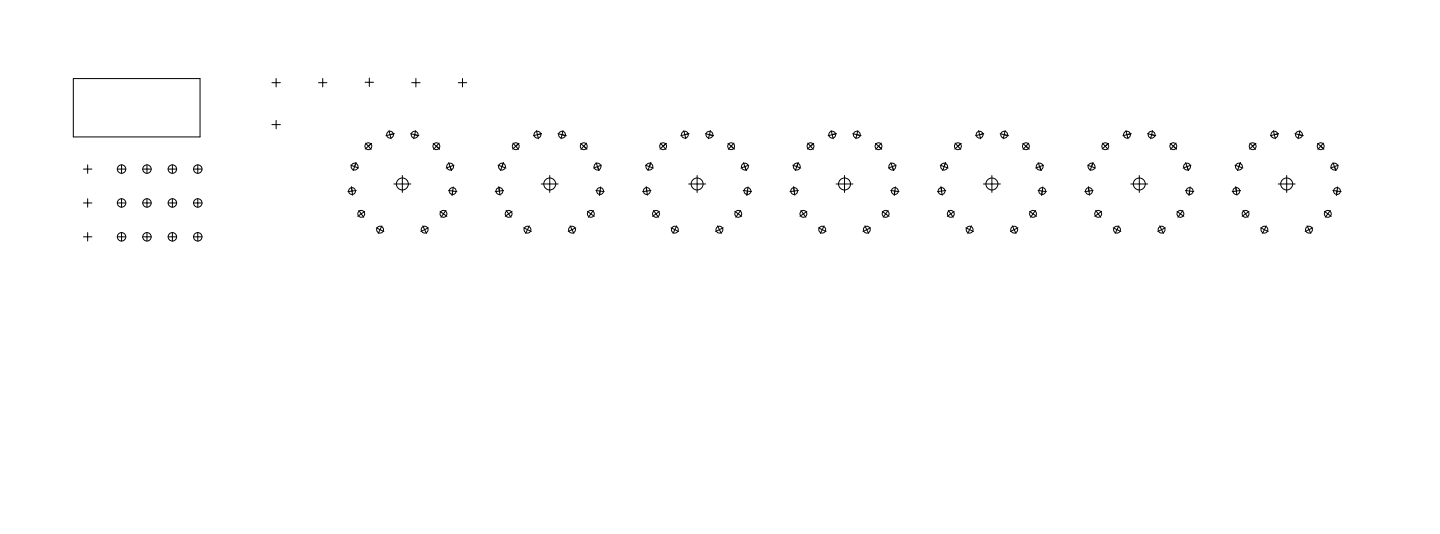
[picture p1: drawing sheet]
<svg xmlns="http://www.w3.org/2000/svg" width="432mm" height="160mm" viewBox="0 0 432 160" stroke-linecap="round" stroke-linejoin="round" font-family="sans-serif">
<g fill="none" stroke="#000" stroke-width=".3">
<path d="M22 23.6h38v17.5h-38zM81.5 24.8h2.6M81.5 37.4h2.6M82.8 23.5v2.6M82.8 36.1v2.5M95.5 24.8h2.5M96.8 23.5v2.6M109.5 24.7h2.5M110.7 23.4v2.5M116.7 39.2l.6 2.4M123.4 24.8h2.6M124.6 39.2l-.6 2.4"/>
<path d="M124.7 23.5v2.6M137.4 24.8h2.6M138.7 23.5v2.6M160.9 39.2l.6 2.4M168.8 39.2l-.6 2.4M205 39.2l.7 2.4M213 39.2l-.6 2.4M249.2 39.2l.7 2.4M257.2 39.2l-.6 2.4M293.4 39.2l.7 2.4M301.4 39.2l-.6 2.4M337.6 39.2l.6 2.4"/>
<path d="M345.6 39.2l-.6 2.4M381.8 39.2l.6 2.4M389.8 39.2l-.6 2.4M25 50.7h2.6M26.3 49.4v2.6M26.3 59.6v2.5M35.2 50.7h2.5M36.4 49.4v2.6M36.4 59.6v2.5M42.8 50.7h2.5M44.1 49.4v2.6M44.1 59.6v2.5"/>
<path d="M50.4 50.7h2.6M51.7 49.4v2.6M51.7 59.6v2.5M58 50.7h2.6M59.3 49.4v2.6M59.3 59.6v2.5M105.1 49.5l2.4 .9M105.4 56l.3 2.6M106.8 48.8l-.9 2.4M106.8 57.1l-2.5 .4M109.6 42.9l1.7 1.9M111.4 43l-1.9 1.7"/>
<path d="M118.1 55.2h5.1M118.2 40.1l-2.5 .6M120.6 52.6v5.1M123.1 40.1l2.5 .6M129.9 43l1.9 1.7M131.7 42.9l-1.7 1.9M134.5 57.1l2.5 .4M134.5 48.8l.9 2.4M135.9 56l-.3 2.6M136.2 49.5l-2.4 .9M149.3 49.5l2.4 .9M149.6 56l.3 2.6"/>
<path d="M151 48.8l-.9 2.4M151 57.1l-2.5 .4M153.8 42.9l1.7 1.9M155.6 43l-1.9 1.7M162.3 55.2h5.1M162.4 40.1l-2.5 .6M164.8 52.6v5.1M167.3 40.1l2.5 .6M174.1 43l1.9 1.7M175.9 42.9l-1.7 1.9M178.7 57.1l2.5 .4M178.7 48.8l.9 2.4"/>
<path d="M180.1 56l-.3 2.6M180.4 49.5l-2.4 .9M193.5 49.5l2.4 .9M193.8 56l.3 2.6M195.2 48.8l-.9 2.4M195.2 57.1l-2.5 .4M198 42.9l1.7 1.9M199.8 43l-1.9 1.7M206.5 55.2h5.1M206.6 40.1l-2.5 .6M209 52.6v5.1M211.5 40.1l2.5 .6"/>
<path d="M218.3 43l1.9 1.7M220.1 42.9l-1.7 1.9M222.9 57.1l2.5 .4M222.9 48.8l.9 2.4M224.3 56l-.3 2.6M224.6 49.5l-2.4 .9M237.7 49.5l2.4 .9M238 56l.3 2.6M239.4 48.8l-.9 2.4M239.4 57.1l-2.5 .4M242.2 42.9l1.7 1.9M244 43l-1.9 1.7"/>
<path d="M250.7 55.2h5.1M250.8 40.1l-2.5 .6M253.2 52.6v5.1M255.7 40.1l2.5 .6M262.5 43l1.9 1.7M264.3 42.9l-1.7 1.9M267.1 57.1l2.5 .4M267.1 48.8l.9 2.4M268.5 56l-.3 2.6M268.8 49.5l-2.4 .9M281.9 49.5l2.4 .9M282.2 56l.3 2.6"/>
<path d="M283.5 48.8l-.8 2.4M283.6 57.1l-2.5 .4M286.4 42.9l1.7 1.9M288.2 43l-1.9 1.7M294.9 55.2h5.1M295 40.1l-2.5 .6M297.4 52.6v5.1M299.9 40.1l2.5 .6M306.7 43l1.9 1.7M308.5 42.9l-1.7 1.9M311.3 57.1l2.5 .4M311.3 48.8l.9 2.4"/>
<path d="M312.7 56l-.4 2.6M312.9 49.5l-2.3 .9M326.1 49.5l2.4 .9M326.4 56l.3 2.6M327.7 48.8l-.8 2.4M327.8 57.1l-2.5 .4M330.6 42.9l1.7 1.9M332.4 43l-1.9 1.7M339.1 55.2h5.1M339.2 40.1l-2.5 .6M341.6 52.6v5.1M344.1 40.1l2.4 .6"/>
<path d="M350.9 43l1.9 1.7M352.7 42.9l-1.7 1.9M355.5 57.1l2.5 .4M355.5 48.8l.9 2.4M356.9 56l-.4 2.6M357.1 49.5l-2.3 .9M370.3 49.5l2.4 .9M370.6 56l.3 2.6M371.9 48.8l-.8 2.4M372 57.1l-2.5 .4M374.8 42.9l1.7 1.9M376.6 43l-1.9 1.7"/>
<path d="M383.3 55.2h5.1M383.4 40.1l-2.5 .6M385.8 52.6v5.1M388.3 40.1l2.4 .6M395.1 43l1.9 1.7M396.9 42.9l-1.7 1.9M399.7 57.1l2.5 .4M399.7 48.8l.9 2.4M401.1 56l-.4 2.6M401.3 49.5l-2.3 .9M25 71h2.6M25 60.9h2.6"/>
<path d="M26.3 69.8v2.5M35.2 71h2.5M35.2 60.9h2.5M36.4 69.8v2.5M42.8 71h2.5M42.8 60.9h2.5M44.1 69.8v2.5M50.4 71h2.6M50.4 60.9h2.6M51.7 69.8v2.5M58 71h2.6M58 60.9h2.6"/>
<path d="M59.3 69.8v2.5M107.6 63.1l1.5 2.1M109.3 63.4l-2 1.5M112.8 68.3l2.3 1.1M114.5 67.7l-1.1 2.3M126.8 67.7l1.1 2.3M128.5 68.3l-2.3 1.1M132 63.4l2 1.5M133.7 63.1l-1.5 2.1M151.8 63.1l1.5 2.1M153.5 63.4l-2 1.5M157 68.3l2.3 1.1"/>
<path d="M158.7 67.7l-1.1 2.3M171 67.7l1.1 2.3M172.7 68.3l-2.3 1.1M176.1 63.4l2.1 1.5M177.9 63.1l-1.5 2.1M196 63.1l1.5 2.1M197.7 63.4l-2 1.5M201.2 68.3l2.3 1.1M202.9 67.7l-1.1 2.3M215.2 67.7l1.1 2.3M216.9 68.3l-2.3 1.1M220.3 63.4l2.1 1.5"/>
<path d="M222.1 63.1l-1.5 2.1M240.2 63.1l1.5 2.1M241.9 63.4l-2 1.5M245.4 68.3l2.3 1.1M247.1 67.7l-1.1 2.3M259.4 67.7l1.1 2.3M261.1 68.3l-2.3 1.1M264.5 63.4l2.1 1.5M266.3 63.1l-1.5 2.1M284.4 63.1l1.5 2.1M286.1 63.4l-2 1.5M289.6 68.3l2.3 1.1"/>
<path d="M291.3 67.7l-1.1 2.3M303.6 67.7l1.1 2.3M305.3 68.3l-2.3 1.1M308.7 63.4l2.1 1.5M310.5 63.1l-1.5 2.1M328.6 63.1l1.4 2.1M330.3 63.4l-2 1.5M333.8 68.3l2.3 1.1M335.5 67.7l-1.1 2.3M347.8 67.7l1.1 2.3M349.5 68.3l-2.3 1.1M352.9 63.4l2.1 1.5"/>
<path d="M354.7 63.1l-1.5 2.1M372.8 63.1l1.4 2.1M374.5 63.4l-2 1.5M378 68.3l2.3 1.1M379.7 67.7l-1.1 2.3M391.9 67.7l1.2 2.3M393.6 68.3l-2.2 1.1M397.1 63.4l2.1 1.5M398.9 63.1l-1.5 2.1"/>
<circle cx="36.4" cy="50.7" r="1.27"/>
<circle cx="44.1" cy="50.7" r="1.27"/>
<circle cx="51.7" cy="50.7" r="1.27"/>
<circle cx="59.3" cy="50.7" r="1.27"/>
<circle cx="105.6" cy="57.3" r="1.03"/>
<circle cx="106.3" cy="50" r="1.03"/>
<circle cx="110.5" cy="43.9" r="1.03"/>
<circle cx="117" cy="40.4" r="1.03"/>
<circle cx="120.6" cy="55.2" r="1.8"/>
<circle cx="124.3" cy="40.4" r="1.03"/>
<circle cx="130.8" cy="43.9" r="1.03"/>
<circle cx="135" cy="50" r="1.03"/>
<circle cx="135.7" cy="57.3" r="1.03"/>
<circle cx="149.8" cy="57.3" r="1.03"/>
<circle cx="150.5" cy="50" r="1.03"/>
<circle cx="154.6" cy="43.9" r="1.03"/>
<circle cx="161.2" cy="40.4" r="1.03"/>
<circle cx="164.8" cy="55.2" r="1.8"/>
<circle cx="168.5" cy="40.4" r="1.03"/>
<circle cx="175" cy="43.9" r="1.03"/>
<circle cx="179.2" cy="50" r="1.03"/>
<circle cx="179.9" cy="57.3" r="1.03"/>
<circle cx="194" cy="57.3" r="1.03"/>
<circle cx="194.7" cy="50" r="1.03"/>
<circle cx="198.8" cy="43.9" r="1.03"/>
<circle cx="205.4" cy="40.4" r="1.03"/>
<circle cx="209" cy="55.2" r="1.8"/>
<circle cx="212.7" cy="40.4" r="1.03"/>
<circle cx="219.2" cy="43.9" r="1.03"/>
<circle cx="223.4" cy="50" r="1.03"/>
<circle cx="224.1" cy="57.3" r="1.03"/>
<circle cx="238.1" cy="57.3" r="1.03"/>
<circle cx="238.9" cy="50" r="1.03"/>
<circle cx="243" cy="43.9" r="1.03"/>
<circle cx="249.6" cy="40.4" r="1.03"/>
<circle cx="253.2" cy="55.2" r="1.8"/>
<circle cx="256.9" cy="40.4" r="1.03"/>
<circle cx="263.4" cy="43.9" r="1.03"/>
<circle cx="267.6" cy="50" r="1.03"/>
<circle cx="268.3" cy="57.3" r="1.03"/>
<circle cx="282.3" cy="57.3" r="1.03"/>
<circle cx="283.1" cy="50" r="1.03"/>
<circle cx="287.2" cy="43.9" r="1.03"/>
<circle cx="293.7" cy="40.4" r="1.03"/>
<circle cx="297.4" cy="55.2" r="1.8"/>
<circle cx="301.1" cy="40.4" r="1.03"/>
<circle cx="307.6" cy="43.9" r="1.03"/>
<circle cx="311.8" cy="50" r="1.03"/>
<circle cx="312.5" cy="57.3" r="1.03"/>
<circle cx="326.5" cy="57.3" r="1.03"/>
<circle cx="327.3" cy="50" r="1.03"/>
<circle cx="331.4" cy="43.9" r="1.03"/>
<circle cx="337.9" cy="40.4" r="1.03"/>
<circle cx="341.6" cy="55.2" r="1.8"/>
<circle cx="345.3" cy="40.4" r="1.03"/>
<circle cx="351.8" cy="43.9" r="1.03"/>
<circle cx="356" cy="50" r="1.03"/>
<circle cx="356.7" cy="57.3" r="1.03"/>
<circle cx="370.7" cy="57.3" r="1.03"/>
<circle cx="371.5" cy="50" r="1.03"/>
<circle cx="375.6" cy="43.9" r="1.03"/>
<circle cx="382.1" cy="40.4" r="1.03"/>
<circle cx="385.8" cy="55.2" r="1.8"/>
<circle cx="389.5" cy="40.4" r="1.03"/>
<circle cx="396" cy="43.9" r="1.03"/>
<circle cx="400.1" cy="50" r="1.03"/>
<circle cx="400.9" cy="57.3" r="1.03"/>
<circle cx="36.4" cy="60.9" r="1.27"/>
<circle cx="36.4" cy="71" r="1.27"/>
<circle cx="44.1" cy="71" r="1.27"/>
<circle cx="44.1" cy="60.9" r="1.27"/>
<circle cx="51.7" cy="60.9" r="1.27"/>
<circle cx="51.7" cy="71" r="1.27"/>
<circle cx="59.3" cy="71" r="1.27"/>
<circle cx="59.3" cy="60.9" r="1.27"/>
<circle cx="108.3" cy="64.1" r="1.03"/>
<circle cx="114" cy="68.9" r="1.03"/>
<circle cx="127.3" cy="68.9" r="1.03"/>
<circle cx="133" cy="64.1" r="1.03"/>
<circle cx="152.5" cy="64.1" r="1.03"/>
<circle cx="158.2" cy="68.9" r="1.03"/>
<circle cx="171.5" cy="68.9" r="1.03"/>
<circle cx="177.2" cy="64.1" r="1.03"/>
<circle cx="196.7" cy="64.1" r="1.03"/>
<circle cx="202.4" cy="68.9" r="1.03"/>
<circle cx="215.7" cy="68.9" r="1.03"/>
<circle cx="221.4" cy="64.1" r="1.03"/>
<circle cx="240.9" cy="64.1" r="1.03"/>
<circle cx="246.6" cy="68.9" r="1.03"/>
<circle cx="259.9" cy="68.9" r="1.03"/>
<circle cx="265.6" cy="64.1" r="1.03"/>
<circle cx="285.1" cy="64.1" r="1.03"/>
<circle cx="290.8" cy="68.9" r="1.03"/>
<circle cx="304.1" cy="68.9" r="1.03"/>
<circle cx="309.8" cy="64.1" r="1.03"/>
<circle cx="329.3" cy="64.1" r="1.03"/>
<circle cx="334.9" cy="68.9" r="1.03"/>
<circle cx="348.3" cy="68.9" r="1.03"/>
<circle cx="354" cy="64.1" r="1.03"/>
<circle cx="373.5" cy="64.1" r="1.03"/>
<circle cx="379.1" cy="68.9" r="1.03"/>
<circle cx="392.5" cy="68.9" r="1.03"/>
<circle cx="398.2" cy="64.1" r="1.03"/>
</g>
</svg>
